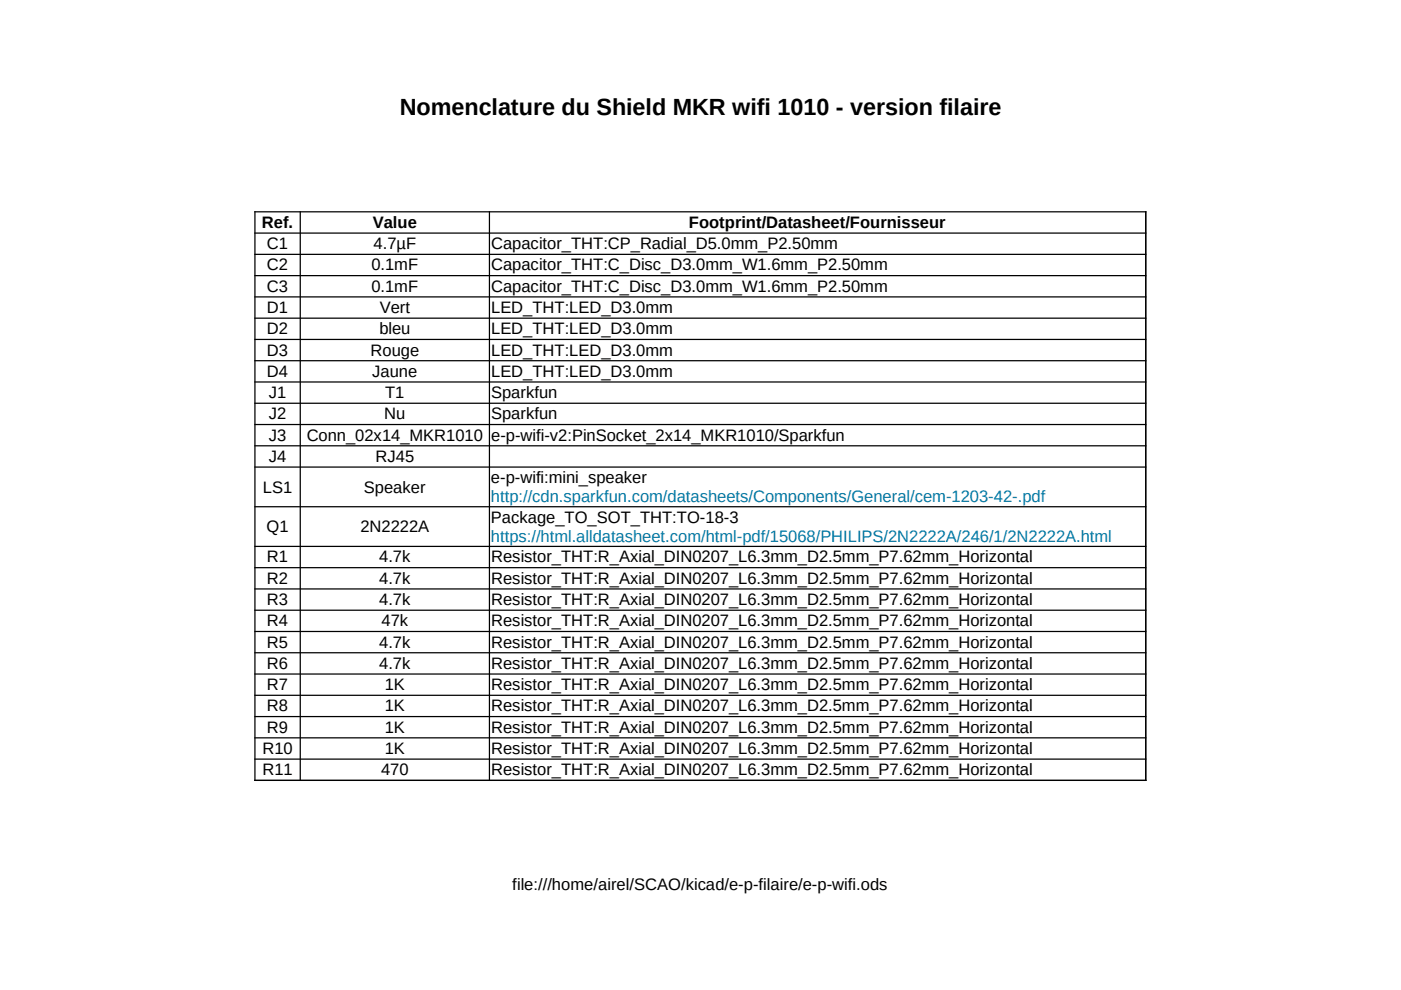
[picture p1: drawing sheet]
<svg xmlns="http://www.w3.org/2000/svg" width="297mm" height="210mm" viewBox="0 0 297 210" stroke-linecap="round" stroke-linejoin="round" font-family="sans-serif">
<defs><g id="words">
<text font-size="5" x="84.8" y="24.5">Nomenclature du Shield MKR wifi 1010 - version filaire</text>
<g font-size="3.5">
<text x="55.5" y="48.3">Ref.</text>
<text x="56.6" y="52.8">C1</text>
<text x="79" y="48.3">Value</text>
<text x="79.2" y="52.8">4.7µF</text>
<text x="104.1" y="52.8">Capacitor_THT:CP_Radial_D5.0mm_P2.50mm</text>
<text x="146" y="48.3">Footprint/Datasheet/Fournisseur</text>
<text x="56.6" y="57.3">C2</text>
<text x="78.7" y="57.3">0.1mF</text>
<text x="104.1" y="57.3">Capacitor_THT:C_Disc_D3.0mm_W1.6mm_P2.50mm</text>
<text x="56.6" y="61.9">C3</text>
<text x="78.7" y="61.9">0.1mF</text>
<text x="104.1" y="61.9">Capacitor_THT:C_Disc_D3.0mm_W1.6mm_P2.50mm</text>
<text x="56.6" y="66.4">D1</text>
<text x="56.6" y="70.9">D2</text>
<text x="80.4" y="70.9">bleu</text>
<text x="80.5" y="66.4">Vert</text>
<text x="104.1" y="66.4">LED_THT:LED_D3.0mm</text>
<text x="104.1" y="70.9">LED_THT:LED_D3.0mm</text>
<text x="56.6" y="75.4">D3</text>
<text x="78.6" y="75.4">Rouge</text>
<text x="104.1" y="75.4">LED_THT:LED_D3.0mm</text>
<text x="56.6" y="79.9">D4</text>
<text x="78.9" y="79.9">Jaune</text>
<text x="104.1" y="79.9">LED_THT:LED_D3.0mm</text>
<text x="57" y="84.4">J1</text>
<text x="57" y="88.9">J2</text>
<text x="81.5" y="88.9">Nu</text>
<text x="81.7" y="84.4">T1</text>
<text x="104.1" y="84.4">Sparkfun</text>
<text x="104.1" y="88.9">Sparkfun</text>
<text x="57" y="93.4">J3</text>
<text x="65" y="93.4">Conn_02x14_MKR1010</text>
<text x="104.1" y="93.4">e-p-wifi-v2:PinSocket_2x14_MKR1010/Sparkfun</text>
<text x="57" y="97.9">J4</text>
<text x="79.6" y="97.9">RJ45</text>
<text x="55.7" y="104.4">LS1</text>
<text x="77.2" y="104.4">Speaker</text>
<text x="104.1" y="102.5">e-p-wifi:mini_speaker</text>
<text x="56.5" y="112.9">Q1</text>
<text x="76.4" y="112.9">2N2222A</text>
<text x="104.1" y="110.9">Package_TO_SOT_THT:TO-18-3</text>
<text x="56.6" y="119.2">R1</text>
<text x="80.4" y="119.2">4.7k</text>
<text x="104.1" y="119.2">Resistor_THT:R_Axial_DIN0207_L6.3mm_D2.5mm_P7.62mm_Horizontal</text>
<text x="56.6" y="123.8">R2</text>
<text x="80.4" y="123.8">4.7k</text>
<text x="104.1" y="123.8">Resistor_THT:R_Axial_DIN0207_L6.3mm_D2.5mm_P7.62mm_Horizontal</text>
<text x="56.6" y="128.3">R3</text>
<text x="80.4" y="128.3">4.7k</text>
<text x="104.1" y="128.3">Resistor_THT:R_Axial_DIN0207_L6.3mm_D2.5mm_P7.62mm_Horizontal</text>
<text x="56.6" y="132.8">R4</text>
<text x="56.6" y="137.3">R5</text>
<text x="80.4" y="137.3">4.7k</text>
<text x="80.9" y="132.8">47k</text>
<text x="104.1" y="132.8">Resistor_THT:R_Axial_DIN0207_L6.3mm_D2.5mm_P7.62mm_Horizontal</text>
<text x="104.1" y="137.3">Resistor_THT:R_Axial_DIN0207_L6.3mm_D2.5mm_P7.62mm_Horizontal</text>
<text x="56.6" y="141.8">R6</text>
<text x="80.4" y="141.8">4.7k</text>
<text x="104.1" y="141.8">Resistor_THT:R_Axial_DIN0207_L6.3mm_D2.5mm_P7.62mm_Horizontal</text>
<text x="56.6" y="146.3">R7</text>
<text x="81.6" y="146.3">1K</text>
<text x="104.1" y="146.3">Resistor_THT:R_Axial_DIN0207_L6.3mm_D2.5mm_P7.62mm_Horizontal</text>
<text x="56.6" y="150.8">R8</text>
<text x="56.6" y="155.3">R9</text>
<text x="81.6" y="150.8">1K</text>
<text x="81.6" y="155.3">1K</text>
<text x="104.1" y="150.8">Resistor_THT:R_Axial_DIN0207_L6.3mm_D2.5mm_P7.62mm_Horizontal</text>
<text x="104.1" y="155.3">Resistor_THT:R_Axial_DIN0207_L6.3mm_D2.5mm_P7.62mm_Horizontal</text>
<text x="55.6" y="159.8">R10</text>
<text x="81.6" y="159.8">1K</text>
<text x="104.1" y="159.8">Resistor_THT:R_Axial_DIN0207_L6.3mm_D2.5mm_P7.62mm_Horizontal</text>
<text x="55.6" y="164.4">R11</text>
<text x="80.8" y="164.4">470</text>
<text x="104.1" y="164.4">Resistor_THT:R_Axial_DIN0207_L6.3mm_D2.5mm_P7.62mm_Horizontal</text>
<text x="108.6" y="188.7">file:///home/airel/SCAO/kicad/e-p-filaire/e-p-wifi.ods</text>
</g>
<g font-size="3.5" fill="#007aa6">
<text x="104.1" y="106.5">http://cdn.sparkfun.com/datasheets/Components/General/cem-1203-42-.pdf</text>
<text x="104.1" y="114.8">https://html.alldatasheet.com/html-pdf/15068/PHILIPS/2N2222A/246/1/2N2222A.html</text>
</g>
</g></defs>
<g fill="none" stroke="#000" stroke-width=".26">
<path d="M53.9 44.9h189.2M53.9 49.4h189.2M53.9 53.9h189.2M53.9 58.4h189.2M54.1 44.8v120.8M63.7 44.8v120.8M103.8 44.8v120.8M242.9 44.8v120.8M53.9 63h189.2M53.9 67.5h189.2M53.9 72h189.2M53.9 76.5h189.2"/>
<path d="M53.9 81h189.2M53.9 85.5h189.2M53.9 90h189.2M53.9 94.5h189.2M53.9 99h189.2M53.9 107.4h189.2M53.9 115.9h189.2M53.9 120.4h189.2M53.9 124.9h189.2M53.9 129.4h189.2M53.9 133.9h189.2M53.9 138.4h189.2"/>
<path d="M53.9 142.9h189.2M53.9 147.4h189.2M53.9 151.9h189.2M53.9 156.4h189.2M53.9 160.9h189.2M53.9 165.5h189.2"/>
</g>
<use href="#words"/>
</svg>
